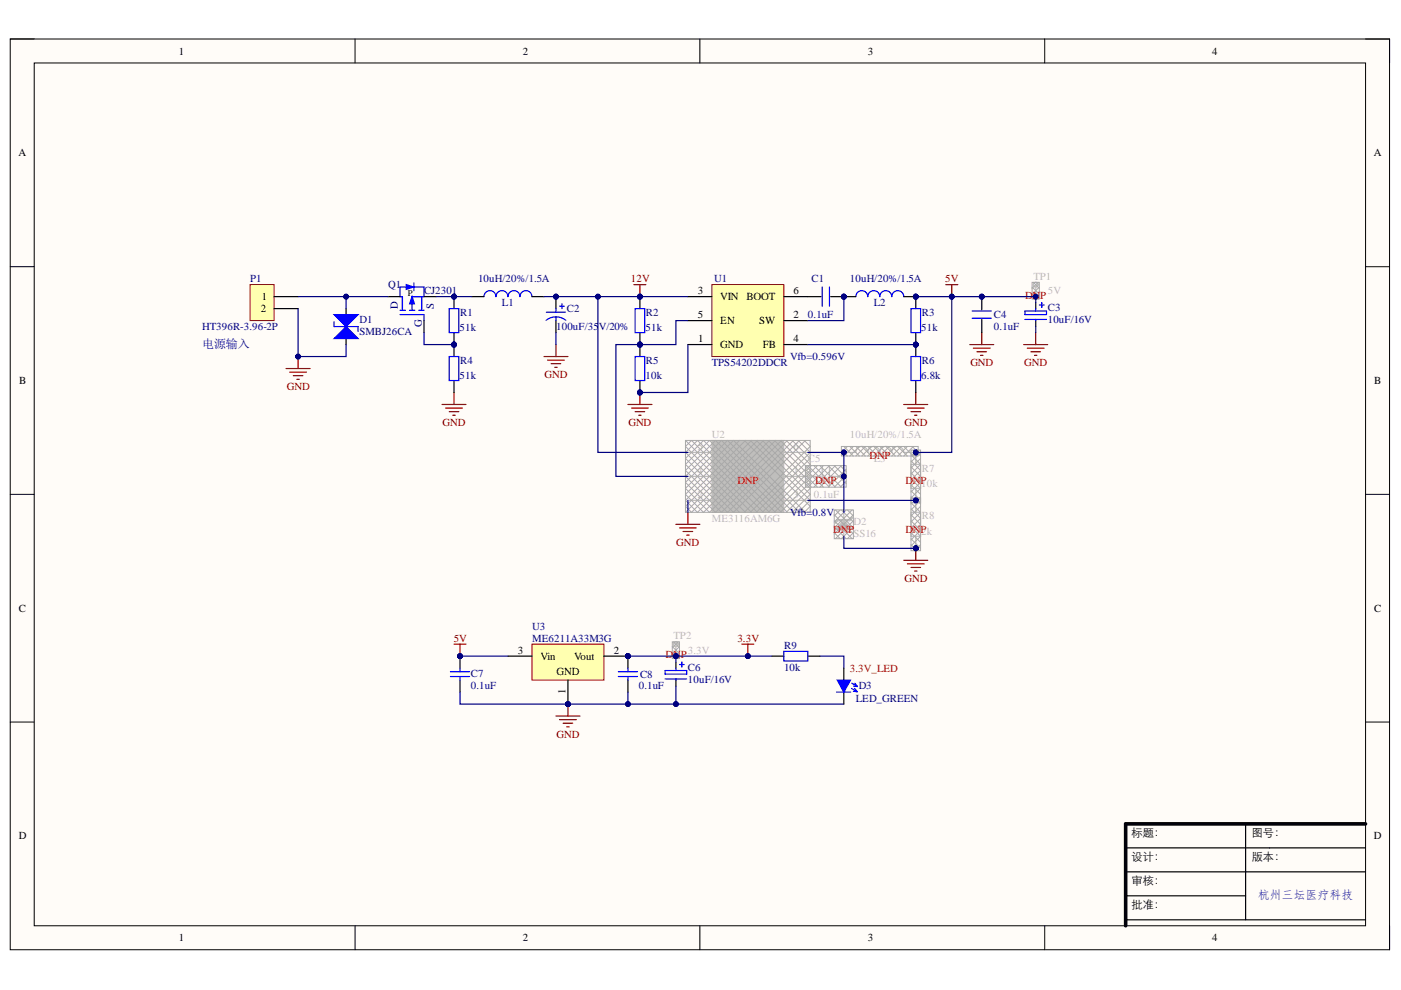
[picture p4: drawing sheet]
<svg xmlns="http://www.w3.org/2000/svg" width="297mm" height="210mm" viewBox="0 0 297 210" stroke-linecap="round" stroke-linejoin="round" font-family="sans-serif">
<defs><g id="words">
<g font-size="2.5" fill="#000080">
<text x="42.9" y="73.7">电源输入</text>
<text x="266.7" y="190.5">杭州三坛医疗科技</text>
</g>
<g font-size="2.4">
<text x="239.9" y="177.3">标题：</text>
<text x="265.4" y="177.3">图号：</text>
<text x="239.9" y="182.3">设计：</text>
<text x="265.4" y="182.3">版本：</text>
<text x="239.9" y="187.4">审核：</text>
<text x="239.9" y="192.6">批准：</text>
</g>
<g font-size="2.3">
<text x="37.9" y="11.6">1</text>
<text x="110.8" y="11.6">2</text>
<text x="184" y="11.6">3</text>
<text x="257" y="11.6">4</text>
<text x="3.9" y="33.1">A</text>
<text x="291.3" y="33.1">A</text>
<text x="55.5" y="63.6">1</text>
<text x="148" y="62.4">3</text>
<text x="152.7" y="63.6">VIN</text>
<text x="158.3" y="63.6">BOOT</text>
<text x="168.3" y="62.4">6</text>
<text x="55.3" y="66.2">2</text>
<text x="148" y="67.5">5</text>
<text x="152.7" y="68.7">EN</text>
<text x="161" y="68.7">SW</text>
<text x="168.3" y="67.5">2</text>
<text x="148" y="72.5">1</text>
<text x="152.7" y="73.8">GND</text>
<text x="161.8" y="73.8">FB</text>
<text x="168.3" y="72.5">4</text>
<text x="4.1" y="81.4">B</text>
<text x="291.4" y="81.4">B</text>
<text x="4" y="129.7">C</text>
<text x="291.4" y="129.7">C</text>
<text x="109.8" y="138.6">3</text>
<text x="114.6" y="139.9">Vin</text>
<text x="118" y="143.2">GND</text>
<text x="121.7" y="139.9">Vout</text>
<text x="130.1" y="138.6">2</text>
<text x="119.9" y="147.1" transform="rotate(-90 119.9 147.1)">1</text>
<text x="4" y="177.9">D</text>
<text x="291.3" y="177.9">D</text>
<text x="37.9" y="199.6">1</text>
<text x="110.8" y="199.6">2</text>
<text x="184" y="199.6">3</text>
<text x="257" y="199.6">4</text>
</g>
<g font-size="2.3" fill="#000080">
<text x="53" y="59.8">P1</text>
<text x="101.3" y="59.8">10uH/20%/1.5A</text>
<text x="151.4" y="59.8">U1</text>
<text x="172.1" y="59.8">C1</text>
<text x="180.2" y="59.8">10uH/20%/1.5A</text>
<text x="82.3" y="61.1">Q1</text>
<text x="84.3" y="65.4" transform="rotate(-90 84.3 65.4)">D</text>
<text x="89.9" y="62.4">CJ2301</text>
<text x="92" y="65.4" transform="rotate(-90 92 65.4)">S</text>
<text x="106.4" y="64.9">L1</text>
<text x="185.3" y="64.9">L2</text>
<text x="222.2" y="65.9">C3</text>
<text x="42.9" y="70">HT396R-3.96-2P</text>
<text x="76.2" y="68.5">D1</text>
<text x="76.2" y="71">SMBJ26CA</text>
<text x="89.4" y="69.2" transform="rotate(-90 89.4 69.2)">G</text>
<text x="97.5" y="70.2">51k</text>
<text x="97.5" y="66.9">R1</text>
<text x="117.9" y="70">100uF/35</text>
<text x="120.2" y="66.2">C2</text>
<text x="127" y="70">V/20%</text>
<text x="136.9" y="70.2">51k</text>
<text x="137" y="66.9">R2</text>
<text x="171.3" y="67.5">0.1uF</text>
<text x="195.3" y="70.2">51k</text>
<text x="195.4" y="66.9">R3</text>
<text x="210.7" y="67.5">C4</text>
<text x="210.7" y="70">0.1uF</text>
<text x="222.2" y="68.5">10uF/16V</text>
<text x="97.5" y="77.1">R4</text>
<text x="137" y="77.1">R5</text>
<text x="150.9" y="77.6">TPS54202DDCR</text>
<text x="167.5" y="76.3">Vfb=0.596V</text>
<text x="195.4" y="77.1">R6</text>
<text x="97.5" y="80.4">51k</text>
<text x="136.9" y="80.4">10k</text>
<text x="195.3" y="80.4">6.8k</text>
<text x="167.5" y="109.4">Vfb=0.8V</text>
<text x="112.9" y="133.5">U3</text>
<text x="112.9" y="136.1">ME6211A33M3G</text>
<text x="166.2" y="137.6">R9</text>
<text x="99.8" y="143.4">C7</text>
<text x="135.7" y="143.7">C8</text>
<text x="145.8" y="142.2">C6</text>
<text x="166.2" y="142.2">10k</text>
<text x="99.8" y="146">0.1uF</text>
<text x="135.4" y="146">0.1uF</text>
<text x="145.8" y="144.7">10uF/16V</text>
<text x="181.5" y="148.8">LED_GREEN</text>
<text x="182.1" y="146">D3</text>
</g>
<g font-size="2.3" fill="#800000">
<text x="133.7" y="59.8">12V</text>
<text x="200.4" y="59.8">5V</text>
<text x="205.7" y="77.6">GND</text>
<text x="217.2" y="77.6">GND</text>
<text x="60.8" y="82.7">GND</text>
<text x="115.5" y="80.1">GND</text>
<text x="93.8" y="90.3">GND</text>
<text x="133.2" y="90.3">GND</text>
<text x="191.8" y="90.3">GND</text>
<text x="143.4" y="115.7">GND</text>
<text x="191.8" y="123.3">GND</text>
<text x="96.2" y="136.1">5V</text>
<text x="156.3" y="136.1">3.3V</text>
<text x="118" y="156.4">GND</text>
</g>
<g font-size="2.3" fill="#bfbebc">
<text x="219.1" y="59.3">TP1</text>
<text x="222.2" y="62.4">5V</text>
<text x="148" y="95.4">5</text>
<text x="150.9" y="92.9">U2</text>
<text x="168.3" y="95.4">6</text>
<text x="180.2" y="92.9">10uH/20%/1.5A</text>
<text x="147.9" y="100.5">4</text>
<text x="168.3" y="100.5">1</text>
<text x="171.3" y="98">C5</text>
<text x="185.3" y="98">L3</text>
<text x="195.4" y="100">R7</text>
<text x="147.9" y="105.6">2</text>
<text x="168.3" y="105.6">3</text>
<text x="172.6" y="105.6">0.1uF</text>
<text x="195.3" y="103.3">10k</text>
<text x="150.9" y="110.6">ME3116AM6G</text>
<text x="181" y="111.4">D2</text>
<text x="181" y="113.9">SS16</text>
<text x="195.3" y="113.4">2k</text>
<text x="195.4" y="110.1">R8</text>
<text x="142.8" y="135.6">TP2</text>
<text x="145.8" y="138.6">3.3V</text>
</g>
<g font-size="2.3" fill="#f00">
<text x="217.3" y="63.4">D</text>
<text x="218.9" y="63.4">N</text>
<text x="220.6" y="63.4">P</text>
<text x="184.3" y="97.4">DNP</text>
<text x="156.3" y="102.7">DNP</text>
<text x="172.8" y="102.7">D</text>
<text x="174.4" y="102.7">N</text>
<text x="176.1" y="102.7">P</text>
<text x="192" y="102.7">D</text>
<text x="193.6" y="102.7">NP</text>
<text x="176.6" y="112.9">DNP</text>
<text x="192" y="112.9">D</text>
<text x="193.6" y="112.9">NP</text>
<text x="141.1" y="139.6">D</text>
<text x="142.7" y="139.6">N</text>
<text x="144.3" y="139.6">P</text>
<text x="180.2" y="142.4">3.3V_LED</text>
</g>
<text font-size="1.9" x="86.5" y="62.7">P</text>
</g></defs>
<path d="M2.2 8.3h292.4v193.1h-292.4z" fill-rule="evenodd" fill="#fffcf8"/>
<path d="M2.2 8.3h292.4v193.1h-292.4z" fill="none" stroke="#000" stroke-width=".21"/>
<path d="M7.3 13.4h282.2v182.9h-282.2z" fill-rule="evenodd" fill="#fffcf8"/>
<g fill="none" stroke="#000" stroke-width=".21">
<path d="M2.2 8.3h5.1M7.3 13.4h282.2v182.9h-282.2zM75.3 8.3v5M148.4 8.3v5M221.5 8.3v5.1M289.5 8.3h5.1v5.1M2.2 56.5h5.1M289.5 56.5h5.1M2.2 104.8h5.1M289.5 104.8h5.1M2.2 153.1h5.1M289.5 153.1h5.1"/>
<path d="M75.3 196.3v5.1M148.4 196.3v5.1M221.5 196.3v5.1M294.6 196.3v5.1"/>
</g>
<path d="M289.5 174.7h-50.8v21.6" fill="none" stroke="#000" stroke-width=".76"/>
<path d="M238.7 179.8h50.8M264.1 174.7v20.3M238.7 189.9h25.4M238.7 184.9h50.8M238.7 195h50.8" fill="none" stroke="#000" stroke-width=".25"/>
<path d="M150.9 60.4h15.3v15.2h-15.3z" fill-rule="evenodd" fill="#ffffb0"/>
<path d="M150.9 60.4h15.3v15.2h-15.3z" fill="none" stroke="#800000" stroke-width=".21"/>
<path d="M145.8 62.9h5.1M145.8 73.1h5.1M145.8 68h5.1M166.2 62.9h5.1M166.2 73.1h5.1M166.2 68h5.1" fill="none" stroke="#000" stroke-width=".25"/>
<path d="M60.7 78.1h5M61.4 78.9h3.6M62.2 79.7h2M63.2 75.6v2.5M62.9 80.4h.6" fill="none" stroke="#800000" stroke-width=".25"/>
<circle cx="63.2" cy="75.6" r=".51" fill="#000080"/>
<circle cx="63.2" cy="75.6" r=".51" fill="none" stroke="#000080" stroke-width=".21"/>
<path d="M93.7 85.8h5.1M94.5 86.5h3.5M95.2 87.3h2.1M96 88h.5M96.3 83.2v2.6" fill="none" stroke="#800000" stroke-width=".25"/>
<circle cx="117.9" cy="62.9" r=".51" fill="#000080"/>
<circle cx="117.9" cy="62.9" r=".51" fill="none" stroke="#000080" stroke-width=".21"/>
<path d="M117.9 62.9v2.5" fill="none" stroke="#000" stroke-width=".25"/>
<circle cx="117.9" cy="62.9" r=".51" fill="#000080"/>
<circle cx="117.9" cy="62.9" r=".51" fill="none" stroke="#000080" stroke-width=".21"/>
<path d="M117.9 68v2.5" fill="none" stroke="#000" stroke-width=".25"/>
<path d="M115.8 66.2h4.1M117.9 65.4v.8M117.9 67.2v.8M118.6 64.9h1.1M119.1 64.4v1M120 67.9a3.3 3.3 0 0 0-4.2 0" fill="none" stroke="#00f" stroke-width=".25"/>
<path d="M115.3 75.6h5.1M116.1 76.4h3.6M116.9 77.1h2M117.6 77.9h.5M117.9 73.1v2.5M133.1 85.8h5.1M133.9 86.5h3.6M134.7 87.3h2M135.4 88h.5M135.7 83.2v2.6" fill="none" stroke="#800000" stroke-width=".25"/>
<circle cx="135.7" cy="83.2" r=".51" fill="#000080"/>
<circle cx="135.7" cy="83.2" r=".51" fill="none" stroke="#000080" stroke-width=".21"/>
<g fill="none" stroke="#800000" stroke-width=".25">
<path d="M205.6 73.1h5.1M206.4 73.8h3.5M207.1 74.6h2.1M207.9 75.3h.5M208.2 70.5v2.6M217 73.1h5.1M217.8 73.8h3.6M218.6 74.6h2M219.3 75.3h.5M219.6 70.5v2.6M191.6 85.8h5.1M192.4 86.5h3.5"/>
<path d="M193.1 87.3h2.1M193.9 88h.5M194.2 83.2v2.6"/>
</g>
<circle cx="133.1" cy="139.1" r=".51" fill="#000080"/>
<circle cx="133.1" cy="139.1" r=".51" fill="none" stroke="#000080" stroke-width=".21"/>
<circle cx="120.4" cy="149.3" r=".51" fill="#000080"/>
<circle cx="120.4" cy="149.3" r=".51" fill="none" stroke="#000080" stroke-width=".21"/>
<path d="M112.8 136.6h15.2v7.6h-15.2z" fill-rule="evenodd" fill="#ffffb0"/>
<path d="M112.8 136.6h15.2v7.6h-15.2z" fill="none" stroke="#800000" stroke-width=".21"/>
<path d="M107.7 139.1h5.1M128 139.1h5.1" fill="none" stroke="#000" stroke-width=".25"/>
<circle cx="133.1" cy="139.1" r=".51" fill="#000080"/>
<circle cx="133.1" cy="139.1" r=".51" fill="none" stroke="#000080" stroke-width=".21"/>
<path d="M120.4 144.2v5.1" fill="none" stroke="#000" stroke-width=".25"/>
<circle cx="120.4" cy="149.3" r=".51" fill="#000080"/>
<circle cx="120.4" cy="149.3" r=".51" fill="none" stroke="#000080" stroke-width=".21"/>
<circle cx="97.5" cy="139.1" r=".51" fill="#000080"/>
<circle cx="97.5" cy="139.1" r=".51" fill="none" stroke="#000080" stroke-width=".21"/>
<path d="M97.5 139.1v2.6M97.5 144.2v2.5" fill="none" stroke="#000" stroke-width=".25"/>
<circle cx="97.5" cy="139.1" r=".51" fill="#000080"/>
<circle cx="97.5" cy="139.1" r=".51" fill="none" stroke="#000080" stroke-width=".21"/>
<path d="M95.5 142.4h4.1M95.5 143.4h4.1M97.5 141.7v.7M97.5 143.4v.8" fill="none" stroke="#00f" stroke-width=".25"/>
<path d="M117.9 151.8h5.1M118.6 152.6h3.6M119.4 153.3h2M120.2 154.1h.5M120.4 149.3v2.5" fill="none" stroke="#800000" stroke-width=".25"/>
<circle cx="120.4" cy="149.3" r=".51" fill="#000080"/>
<circle cx="120.4" cy="149.3" r=".51" fill="none" stroke="#000080" stroke-width=".21"/>
<circle cx="133.1" cy="139.1" r=".51" fill="#000080"/>
<circle cx="133.1" cy="139.1" r=".51" fill="none" stroke="#000080" stroke-width=".21"/>
<path d="M133.1 139.1v2.6M133.1 144.2v2.5" fill="none" stroke="#000" stroke-width=".25"/>
<circle cx="133.1" cy="139.1" r=".51" fill="#000080"/>
<circle cx="133.1" cy="139.1" r=".51" fill="none" stroke="#000080" stroke-width=".21"/>
<path d="M131.1 142.4h4.1M131.1 143.4h4.1M133.1 141.7v.7M133.1 143.4v.8" fill="none" stroke="#00f" stroke-width=".25"/>
<path d="M200.5 60.4h2.6M201.8 60.4v2.5" fill="none" stroke="#800000" stroke-width=".25"/>
<circle cx="201.8" cy="62.9" r=".51" fill="#000080"/>
<circle cx="201.8" cy="62.9" r=".51" fill="none" stroke="#000080" stroke-width=".21"/>
<circle cx="219.6" cy="62.9" r=".51" fill="#000080"/>
<circle cx="219.6" cy="62.9" r=".51" fill="none" stroke="#000080" stroke-width=".21"/>
<path d="M219.6 60.9v2" fill="none" stroke="#bfbebc" stroke-width=".25"/>
<circle cx="219.6" cy="62.9" r=".51" fill="#000080"/>
<circle cx="219.6" cy="62.9" r=".51" fill="none" stroke="#000080" stroke-width=".21"/>
<circle cx="219.6" cy="60.4" r=".49" fill="none" stroke="#bfbebc" stroke-width=".25"/>
<path d="M218.8 59.9h1.6v3.5h-1.6zM219.1 59.9l1.3 1.2M220.1 59.9l-1.3 1.2M218.8 62.1l1.3 1.3M218.8 60.9l1.6 1.5M220.4 60.9l-1.6 1.5M220.4 62.1l-1.3 1.3" fill="none" stroke="#a9a9a9" stroke-width=".21"/>
<circle cx="143.3" cy="139.1" r=".51" fill="#000080"/>
<circle cx="143.3" cy="139.1" r=".51" fill="none" stroke="#000080" stroke-width=".21"/>
<path d="M143.3 137.1v2" fill="none" stroke="#bfbebc" stroke-width=".25"/>
<circle cx="143.3" cy="139.1" r=".51" fill="#000080"/>
<circle cx="143.3" cy="139.1" r=".51" fill="none" stroke="#000080" stroke-width=".21"/>
<circle cx="143.3" cy="136.6" r=".49" fill="none" stroke="#bfbebc" stroke-width=".25"/>
<path d="M142.5 136.1h1.6v3.5h-1.6zM142.5 138.4l1.3 1.2M142.5 137.1l1.6 1.5M142.8 136.1l1.3 1.3M143.8 136.1l-1.3 1.3M144.1 137.1l-1.6 1.5M144.1 138.4l-1.3 1.2" fill="none" stroke="#a9a9a9" stroke-width=".21"/>
<path d="M178.9 141.7v2.5M178.9 146.7v2.6" fill="none" stroke="#000" stroke-width=".25"/>
<path d="M177.5 144.2h2.8l-1.4 2.5z" fill="#00f"/>
<path d="M177.3 146.7h3.1M177.5 144.2h2.8l-1.4 2.5zM180.5 146l1.2 .7-.8-.1M180.6 144.8l1.2 .8-.8-.1M181.2 146l.5 .7M181.3 144.9l.5 .7" fill="none" stroke="#00f" stroke-width=".25"/>
<path d="M157.3 136.6h2.5M158.6 136.6v2.5" fill="none" stroke="#800000" stroke-width=".25"/>
<circle cx="158.6" cy="139.1" r=".51" fill="#000080"/>
<circle cx="158.6" cy="139.1" r=".51" fill="none" stroke="#000080" stroke-width=".21"/>
<path d="M134.4 60.4h2.5M135.7 60.4v2.5" fill="none" stroke="#800000" stroke-width=".25"/>
<circle cx="135.7" cy="62.9" r=".51" fill="#000080"/>
<circle cx="135.7" cy="62.9" r=".51" fill="none" stroke="#000080" stroke-width=".21"/>
<path d="M53 60.4h5.1v7.6h-5.1z" fill-rule="evenodd" fill="#ffffb0"/>
<path d="M53 60.4h5.1v7.6h-5.1z" fill="none" stroke="#800000" stroke-width=".21"/>
<path d="M58.1 65.4h5.1M58.1 62.9h5.1" fill="none" stroke="#000" stroke-width=".25"/>
<path d="M96.3 136.6h2.5M97.5 136.6v2.5" fill="none" stroke="#800000" stroke-width=".25"/>
<circle cx="97.5" cy="139.1" r=".51" fill="#000080"/>
<circle cx="97.5" cy="139.1" r=".51" fill="none" stroke="#000080" stroke-width=".21"/>
<circle cx="96.3" cy="62.9" r=".51" fill="#000080"/>
<circle cx="96.3" cy="62.9" r=".51" fill="none" stroke="#000080" stroke-width=".21"/>
<circle cx="96.3" cy="73.1" r=".51" fill="#000080"/>
<circle cx="96.3" cy="73.1" r=".51" fill="none" stroke="#000080" stroke-width=".21"/>
<path d="M96.3 62.9v2.5" fill="none" stroke="#000" stroke-width=".25"/>
<circle cx="96.3" cy="62.9" r=".51" fill="#000080"/>
<circle cx="96.3" cy="62.9" r=".51" fill="none" stroke="#000080" stroke-width=".21"/>
<path d="M96.3 70.5v2.6" fill="none" stroke="#000" stroke-width=".25"/>
<circle cx="96.3" cy="73.1" r=".51" fill="#000080"/>
<circle cx="96.3" cy="73.1" r=".51" fill="none" stroke="#000080" stroke-width=".21"/>
<path d="M95.2 65.4h2.1v5.1h-2.1z" fill="none" stroke="#00f" stroke-width=".25"/>
<circle cx="96.3" cy="73.1" r=".51" fill="#000080"/>
<circle cx="96.3" cy="73.1" r=".51" fill="none" stroke="#000080" stroke-width=".21"/>
<path d="M96.3 73.1v2.5" fill="none" stroke="#000" stroke-width=".25"/>
<circle cx="96.3" cy="73.1" r=".51" fill="#000080"/>
<circle cx="96.3" cy="73.1" r=".51" fill="none" stroke="#000080" stroke-width=".21"/>
<path d="M96.3 80.7v2.5" fill="none" stroke="#000" stroke-width=".25"/>
<path d="M95.2 75.6h2.1v5.1h-2.1z" fill="none" stroke="#00f" stroke-width=".25"/>
<circle cx="135.7" cy="62.9" r=".51" fill="#000080"/>
<circle cx="135.7" cy="62.9" r=".51" fill="none" stroke="#000080" stroke-width=".21"/>
<circle cx="135.7" cy="73.1" r=".51" fill="#000080"/>
<circle cx="135.7" cy="73.1" r=".51" fill="none" stroke="#000080" stroke-width=".21"/>
<path d="M135.7 62.9v2.5" fill="none" stroke="#000" stroke-width=".25"/>
<circle cx="135.7" cy="62.9" r=".51" fill="#000080"/>
<circle cx="135.7" cy="62.9" r=".51" fill="none" stroke="#000080" stroke-width=".21"/>
<path d="M135.7 70.5v2.6" fill="none" stroke="#000" stroke-width=".25"/>
<circle cx="135.7" cy="73.1" r=".51" fill="#000080"/>
<circle cx="135.7" cy="73.1" r=".51" fill="none" stroke="#000080" stroke-width=".21"/>
<path d="M134.7 65.4h2v5.1h-2z" fill="none" stroke="#00f" stroke-width=".25"/>
<circle cx="194.2" cy="62.9" r=".51" fill="#000080"/>
<circle cx="194.2" cy="62.9" r=".51" fill="none" stroke="#000080" stroke-width=".21"/>
<circle cx="194.2" cy="73.1" r=".51" fill="#000080"/>
<circle cx="194.2" cy="73.1" r=".51" fill="none" stroke="#000080" stroke-width=".21"/>
<path d="M194.2 62.9v2.5" fill="none" stroke="#000" stroke-width=".25"/>
<circle cx="194.2" cy="62.9" r=".51" fill="#000080"/>
<circle cx="194.2" cy="62.9" r=".51" fill="none" stroke="#000080" stroke-width=".21"/>
<path d="M194.2 70.5v2.6" fill="none" stroke="#000" stroke-width=".25"/>
<circle cx="194.2" cy="73.1" r=".51" fill="#000080"/>
<circle cx="194.2" cy="73.1" r=".51" fill="none" stroke="#000080" stroke-width=".21"/>
<path d="M193.1 65.4h2.1v5.1h-2.1z" fill="none" stroke="#00f" stroke-width=".25"/>
<circle cx="135.7" cy="73.1" r=".51" fill="#000080"/>
<circle cx="135.7" cy="73.1" r=".51" fill="none" stroke="#000080" stroke-width=".21"/>
<circle cx="135.7" cy="83.2" r=".51" fill="#000080"/>
<circle cx="135.7" cy="83.2" r=".51" fill="none" stroke="#000080" stroke-width=".21"/>
<path d="M135.7 73.1v2.5" fill="none" stroke="#000" stroke-width=".25"/>
<circle cx="135.7" cy="73.1" r=".51" fill="#000080"/>
<circle cx="135.7" cy="73.1" r=".51" fill="none" stroke="#000080" stroke-width=".21"/>
<path d="M135.7 80.7v2.5" fill="none" stroke="#000" stroke-width=".25"/>
<circle cx="135.7" cy="83.2" r=".51" fill="#000080"/>
<circle cx="135.7" cy="83.2" r=".51" fill="none" stroke="#000080" stroke-width=".21"/>
<path d="M134.7 75.6h2v5.1h-2z" fill="none" stroke="#00f" stroke-width=".25"/>
<circle cx="194.2" cy="73.1" r=".51" fill="#000080"/>
<circle cx="194.2" cy="73.1" r=".51" fill="none" stroke="#000080" stroke-width=".21"/>
<path d="M194.2 73.1v2.5" fill="none" stroke="#000" stroke-width=".25"/>
<circle cx="194.2" cy="73.1" r=".51" fill="#000080"/>
<circle cx="194.2" cy="73.1" r=".51" fill="none" stroke="#000080" stroke-width=".21"/>
<path d="M194.2 80.7v2.5M163.6 139.1h2.6M171.3 139.1h2.5" fill="none" stroke="#000" stroke-width=".25"/>
<path d="M84.8 66.7h5.1v1.3M86.1 60.9h-1.3v2h.5v2.8M87.9 60.9h2v2h-2.5v2.8M89.4 62.9v2.8M193.1 75.6h2.1v5.1h-2.1zM166.2 138.1h5.1v2h-5.1z" fill="none" stroke="#00f" stroke-width=".25"/>
<path d="M87.4 62.9l.5 1.5h-1z" fill="#00f"/>
<path d="M87.4 62.9l.5 1.5h-1z" fill="none" stroke="#00f" stroke-width=".25"/>
<path d="M82.3 62.9h2.5M89.9 68v2.5M89.9 62.9h2.5" fill="none" stroke="#000" stroke-width=".25"/>
<path d="M86.1 60.3l1.6 .6-1.6 .5z" fill="#00f"/>
<path d="M87.8 60v1.6M84.8 65.8h1.2M86.1 60.3l1.6 .6-1.6 .5zM86.8 65.8h1.2M88.8 65.8h1.1" fill="none" stroke="#00f" stroke-width=".25"/>
<path d="M150.9 93.4h15.3v15.2h-15.3z" fill-rule="evenodd" fill="#bfbebc"/>
<path d="M150.9 93.4h15.3v15.2h-15.3z" fill="none" stroke="#bfbebc" stroke-width=".21"/>
<path d="M145.8 95.9h5.1M166.2 95.9h5.1M145.8 106.1h5.1M145.8 101h5.1M166.2 106.1h5.1M166.2 101h5.1" fill="none" stroke="#bfbebc" stroke-width=".25"/>
<g fill="none" stroke="#a9a9a9" stroke-width=".21">
<path d="M145.3 93.4h26.5v15.2h-26.5zM145.3 93.4l15.3 15.2M156.8 93.4l-11.5 11.4 3.9 3.8 15.2-15.2M157.8 93.4l14 14-1.3 1.2M158.1 93.4l-12.8 12.7 2.6 2.5 15.2-15.2M159.1 93.4l12.7 12.7-2.6 2.5M159.3 93.4l-14 14 1.3 1.2 15.3-15.2M160.3 93.4l11.5 11.4-3.8 3.8M160.6 93.4l-15.3 15.2M161.6 93.4l10.2 10.1-5.1 5.1M162.9 93.4l8.9 8.9-6.4 6.3M164.2 93.4l7.6 7.6-7.6 7.6"/>
<path d="M165.4 93.4l6.4 6.3-8.9 8.9M165.7 93.4l-15.3 15.2-5.1-5.1 10.2-10.1 15.3 15.2M166.7 93.4l5.1 5.1-10.2 10.1M166.9 93.4l-15.2 15.2-6.4-6.3 8.9-8.9 15.3 15.2M168 93.4l3.8 3.8-11.5 11.4M168.2 93.4l-15.2 15.2-7.7-7.6 7.7-7.6 15.2 15.2M169.2 93.4l2.6 2.5-12.7 12.7M169.5 93.4l-15.3 15.2-8.9-8.9 6.4-6.3 15.2 15.2M170.5 93.4l1.3 1.3-14 13.9M170.8 93.4l-15.3 15.2-10.2-10.1 5.1-5.1 15.3 15.2M156.8 108.6l-11.5-11.4 3.9-3.8 15.2 15.2M158.1 108.6l-12.8-12.7 2.6-2.5 15.2 15.2"/>
<path d="M159.3 108.6l-14-13.9 1.3-1.3 15.3 15.2"/>
</g>
<circle cx="178.9" cy="62.9" r=".51" fill="#000080"/>
<circle cx="178.9" cy="62.9" r=".51" fill="none" stroke="#000080" stroke-width=".21"/>
<path d="M174.3 60.9v4M175.9 60.9v4" fill="none" stroke="#00f" stroke-width=".25"/>
<path d="M171.3 62.9h2.8M176.1 62.9h2.8" fill="none" stroke="#000" stroke-width=".25"/>
<circle cx="178.9" cy="62.9" r=".51" fill="#000080"/>
<circle cx="178.9" cy="62.9" r=".51" fill="none" stroke="#000080" stroke-width=".21"/>
<circle cx="208.1" cy="62.9" r=".51" fill="#000080"/>
<circle cx="208.1" cy="62.9" r=".51" fill="none" stroke="#000080" stroke-width=".21"/>
<path d="M206.1 67.5h4.1M206.1 65.9h4.1" fill="none" stroke="#00f" stroke-width=".25"/>
<path d="M208.2 62.9v2.8M208.2 67.7v2.8" fill="none" stroke="#000" stroke-width=".25"/>
<circle cx="208.1" cy="62.9" r=".51" fill="#000080"/>
<circle cx="208.1" cy="62.9" r=".51" fill="none" stroke="#000080" stroke-width=".21"/>
<path d="M143.3 111.2h5.1M144.1 111.9h3.5M144.8 112.7h2.1M145.6 113.5h.5M145.8 108.6v2.6" fill="none" stroke="#800000" stroke-width=".25"/>
<circle cx="178.9" cy="101" r=".51" fill="#000080"/>
<circle cx="178.9" cy="101" r=".51" fill="none" stroke="#000080" stroke-width=".21"/>
<path d="M174.3 99v4M175.9 99v4M171.3 101h2.8M176.1 101h2.8" fill="none" stroke="#bfbebc" stroke-width=".25"/>
<circle cx="178.9" cy="101" r=".51" fill="#000080"/>
<circle cx="178.9" cy="101" r=".51" fill="none" stroke="#000080" stroke-width=".21"/>
<g fill="none" stroke="#a9a9a9" stroke-width=".21">
<path d="M170.8 98.7h8.6v4.6h-8.6zM170.8 99.5l3.8 3.8M171.3 98.7l4.6 4.6M172 98.7l-1.2 1.3M172.5 98.7l4.6 4.6M173.3 98.7l-2.5 2.6M173.8 98.7l4.6 4.6M174.6 98.7l-3.8 3.8M175.6 98.7l3.8 3.8M175.9 98.7l-4.6 4.6M176.9 98.7l2.5 2.6M177.1 98.7l-4.6 4.6"/>
<path d="M178.1 98.7l1.3 1.3M178.4 98.7l-4.6 4.6M179.4 99.5l-3.8 3.8M170.8 102l1.2 1.3M170.8 100.8l2.5 2.5M179.4 102l-1.3 1.3M179.4 100.8l-2.5 2.5"/>
</g>
<circle cx="194.2" cy="95.9" r=".51" fill="#000080"/>
<circle cx="194.2" cy="95.9" r=".51" fill="none" stroke="#000080" stroke-width=".21"/>
<circle cx="194.2" cy="106.1" r=".51" fill="#000080"/>
<circle cx="194.2" cy="106.1" r=".51" fill="none" stroke="#000080" stroke-width=".21"/>
<path d="M194.2 95.9v2.6" fill="none" stroke="#bfbebc" stroke-width=".25"/>
<circle cx="194.2" cy="95.9" r=".51" fill="#000080"/>
<circle cx="194.2" cy="95.9" r=".51" fill="none" stroke="#000080" stroke-width=".21"/>
<path d="M194.2 103.5v2.6" fill="none" stroke="#bfbebc" stroke-width=".25"/>
<circle cx="194.2" cy="106.1" r=".51" fill="#000080"/>
<circle cx="194.2" cy="106.1" r=".51" fill="none" stroke="#000080" stroke-width=".21"/>
<path d="M193.1 98.5h2.1v5h-2.1z" fill="none" stroke="#bfbebc" stroke-width=".25"/>
<g fill="none" stroke="#a9a9a9" stroke-width=".21">
<path d="M193.1 95.4h2.1v11.2h-2.1zM193.1 99l2.1 2-2.1 2M193.1 97.7l2.1 2-2.1 2.1M193.1 96.4l2.1 2.1-2.1 2M193.9 95.4l1.3 1.3M194.4 95.4l-1.3 1.3M195.2 95.9l-2.1 2.1M195.2 97.2l-2.1 2M193.1 105.3l1.3 1.3M193.1 104.1l2.1 2M193.1 102.8l2.1 2M193.1 101.5l2.1 2-2.1 2.1"/>
<path d="M193.1 100.2l2.1 2.1-2.1 2M195.2 105.3l-1.3 1.3"/>
</g>
<circle cx="194.2" cy="106.1" r=".51" fill="#000080"/>
<circle cx="194.2" cy="106.1" r=".51" fill="none" stroke="#000080" stroke-width=".21"/>
<circle cx="194.2" cy="116.3" r=".51" fill="#000080"/>
<circle cx="194.2" cy="116.3" r=".51" fill="none" stroke="#000080" stroke-width=".21"/>
<path d="M194.2 106.1v2.5" fill="none" stroke="#bfbebc" stroke-width=".25"/>
<circle cx="194.2" cy="106.1" r=".51" fill="#000080"/>
<circle cx="194.2" cy="106.1" r=".51" fill="none" stroke="#000080" stroke-width=".21"/>
<path d="M194.2 113.7v2.6" fill="none" stroke="#bfbebc" stroke-width=".25"/>
<circle cx="194.2" cy="116.3" r=".51" fill="#000080"/>
<circle cx="194.2" cy="116.3" r=".51" fill="none" stroke="#000080" stroke-width=".21"/>
<path d="M193.1 108.6h2.1v5.1h-2.1z" fill="none" stroke="#bfbebc" stroke-width=".25"/>
<g fill="none" stroke="#a9a9a9" stroke-width=".21">
<path d="M193.1 105.6h2.1v11.2h-2.1zM193.1 115.5l1.3 1.3M193.1 114.2l2.1 2.1M193.1 112.9l2.1 2.1M193.1 111.7l2.1 2-2.1 2M193.1 110.4l2.1 2-2.1 2.1M193.1 109.1l2.1 2.1-2.1 2M193.1 107.9l2.1 2-2.1 2M193.1 106.6l2.1 2-2.1 2.1M193.9 105.6l1.3 1.3M194.4 105.6l-1.3 1.3M195.2 106.1l-2.1 2"/>
<path d="M195.2 107.4l-2.1 2M195.2 115.5l-1.3 1.3"/>
</g>
<path d="M191.6 118.8h5.1M192.4 119.6h3.5M194.2 116.3v2.5M193.1 120.3h2.1M193.9 121.1h.5" fill="none" stroke="#800000" stroke-width=".25"/>
<circle cx="194.2" cy="116.3" r=".51" fill="#000080"/>
<circle cx="194.2" cy="116.3" r=".51" fill="none" stroke="#000080" stroke-width=".21"/>
<path d="M73.4 65.4v1.3M73.4 71.8v1.3" fill="none" stroke="#000" stroke-width=".25"/>
<path d="M70.8 68.2v1h5.1v1.1" fill="none" stroke="#00f" stroke-width=".25"/>
<path d="M70.8 71.8l2.6-2.6 2.5 2.6z" fill="#00f"/>
<path d="M70.8 71.8l2.6-2.6 2.5 2.6z" fill="none" stroke="#00f" stroke-width=".25"/>
<path d="M70.8 66.7h5.1l-2.5 2.5z" fill="#00f"/>
<path d="M70.8 66.7h5.1l-2.5 2.5z" fill="none" stroke="#00f" stroke-width=".25"/>
<path d="M178.9 108.6v1.3M178.9 112.4v1.3" fill="none" stroke="#bfbebc" stroke-width=".25"/>
<path d="M177.1 112.2l1.8-1.8 1.8 1.8z" fill="#bfbebc"/>
<path d="M177.1 112.2l1.8-1.8 1.8 1.8zM177.6 110.1h2.6l.5-.5v.3l-.5 .5h-2.6l-.5 .5v-.2zM178.9 109.9v2.5" fill="none" stroke="#bfbebc" stroke-width=".25"/>
<g fill="none" stroke="#a9a9a9" stroke-width=".21">
<path d="M176.9 108.1h4v6.1h-4zM176.9 112.9l1.2 1.3M176.9 111.7l2.5 2.5M176.9 110.4l3.8 3.8M176.9 109.1l4 4.1M177.1 108.1l3.8 3.8M178.1 108.1l-1.2 1.3M178.4 108.1l2.5 2.6M179.4 108.1l-2.5 2.6M179.7 108.1l1.2 1.3M180.7 108.1l-3.8 3.8M180.9 109.1l-4 4.1"/>
<path d="M180.9 112.9l-1.2 1.3M180.9 111.7l-2.5 2.5M180.9 110.4l-3.8 3.8"/>
</g>
<circle cx="178.9" cy="62.9" r=".51" fill="#000080"/>
<circle cx="178.9" cy="62.9" r=".51" fill="none" stroke="#000080" stroke-width=".21"/>
<circle cx="194.2" cy="62.9" r=".51" fill="#000080"/>
<circle cx="194.2" cy="62.9" r=".51" fill="none" stroke="#000080" stroke-width=".21"/>
<path d="M181.5 62.9a1.27 1.27 0 0 1 1.2-1.3 1.27 1.27 0 0 1 1.3 1.3 1.27 1.27 0 0 1 1.3-1.3 1.27 1.27 0 0 1 1.2 1.3 1.27 1.27 0 0 1 1.3-1.3 1.27 1.27 0 0 1 1.3 1.3 1.27 1.27 0 0 1 1.2-1.3 1.27 1.27 0 0 1 1.3 1.3" fill="none" stroke="#00f" stroke-width=".25"/>
<path d="M178.9 62.9h2.6" fill="none" stroke="#000" stroke-width=".25"/>
<circle cx="178.9" cy="62.9" r=".51" fill="#000080"/>
<circle cx="178.9" cy="62.9" r=".51" fill="none" stroke="#000080" stroke-width=".21"/>
<path d="M191.6 62.9h2.6" fill="none" stroke="#000" stroke-width=".25"/>
<circle cx="194.2" cy="62.9" r=".51" fill="#000080"/>
<circle cx="194.2" cy="62.9" r=".51" fill="none" stroke="#000080" stroke-width=".21"/>
<circle cx="178.9" cy="95.9" r=".51" fill="#000080"/>
<circle cx="178.9" cy="95.9" r=".51" fill="none" stroke="#000080" stroke-width=".21"/>
<circle cx="194.2" cy="95.9" r=".51" fill="#000080"/>
<circle cx="194.2" cy="95.9" r=".51" fill="none" stroke="#000080" stroke-width=".21"/>
<path d="M178.9 95.9h2.6a1.27 1.27 0 0 1 1.2-1.2 1.27 1.27 0 0 1 1.3 1.2 1.27 1.27 0 0 1 1.3-1.2 1.27 1.27 0 0 1 1.2 1.2 1.27 1.27 0 0 1 1.3-1.2 1.27 1.27 0 0 1 1.3 1.2 1.27 1.27 0 0 1 1.2-1.2 1.27 1.27 0 0 1 1.3 1.2" fill="none" stroke="#bfbebc" stroke-width=".25"/>
<circle cx="178.9" cy="95.9" r=".51" fill="#000080"/>
<circle cx="178.9" cy="95.9" r=".51" fill="none" stroke="#000080" stroke-width=".21"/>
<path d="M191.6 95.9h2.6" fill="none" stroke="#bfbebc" stroke-width=".25"/>
<circle cx="194.2" cy="95.9" r=".51" fill="#000080"/>
<circle cx="194.2" cy="95.9" r=".51" fill="none" stroke="#000080" stroke-width=".21"/>
<g fill="none" stroke="#a9a9a9" stroke-width=".21">
<path d="M178.4 94.7h16.3v2h-16.3zM178.4 95.4l1.3 1.3M178.9 94.7l2 2M179.7 94.7l-1.3 1.2M180.2 94.7l2 2M180.9 94.7l-2 2M181.5 94.7l2 2M182.2 94.7l-2 2M182.7 94.7l2.1 2M183.5 94.7l-2 2M184 94.7l2 2M184.8 94.7l-2.1 2"/>
<path d="M185.3 94.7l2 2M186 94.7l-2 2M186.5 94.7l2.1 2M187.3 94.7l-2 2M187.8 94.7l2 2M188.6 94.7l-2.1 2M189.1 94.7l2 2M189.8 94.7l-2 2M190.3 94.7l2.1 2M191.1 94.7l-2 2M191.6 94.7l2.1 2M192.4 94.7l-2.1 2"/>
<path d="M193.4 94.7l1.3 1.2M193.7 94.7l-2.1 2M194.7 95.4l-1.3 1.3"/>
</g>
<g fill="none" stroke="#00f" stroke-width=".25">
<path d="M102.6 62.9a1.27 1.27 0 0 1 1.3-1.3 1.27 1.27 0 0 1 1.3 1.3 1.27 1.27 0 0 1 1.2-1.3 1.27 1.27 0 0 1 1.3 1.3 1.27 1.27 0 0 1 1.3-1.3 1.27 1.27 0 0 1 1.2 1.3 1.27 1.27 0 0 1 1.3-1.3 1.27 1.27 0 0 1 1.3 1.3M217.3 65.9h4.6v.8h-4.6zM217.3 67.7h4.6M219.6 65.4v.5M219.6 67.7v.3M220.4 64.7h1M220.9 64.2v1M141 142.2h4.6v.7h-4.6zM141 143.9h4.6M143.3 141.7v.5M143.3 143.9v.3M144.1 140.9h1"/>
<path d="M144.6 140.4v1"/>
</g>
<path d="M100.1 62.9h2.5M112.8 62.9h2.5M219.6 64.2v1.2M219.6 68v1.2M143.3 140.4v1.3M143.3 144.2v1.3" fill="none" stroke="#000" stroke-width=".25"/>
<path d="M143.3 145.5v3.8" fill="none" stroke="#000080" stroke-width=".25"/>
<circle cx="143.3" cy="149.3" r=".51" fill="#000080"/>
<circle cx="143.3" cy="149.3" r=".51" fill="none" stroke="#000080" stroke-width=".21"/>
<path d="M63.2 65.4v10.2h10.2v-2.5" fill="none" stroke="#000080" stroke-width=".25"/>
<circle cx="63.2" cy="75.6" r=".51" fill="#000080"/>
<circle cx="63.2" cy="75.6" r=".51" fill="none" stroke="#000080" stroke-width=".21"/>
<path d="M63.2 62.9h10.2v2.5" fill="none" stroke="#000080" stroke-width=".25"/>
<circle cx="73.4" cy="62.9" r=".51" fill="#000080"/>
<circle cx="73.4" cy="62.9" r=".51" fill="none" stroke="#000080" stroke-width=".21"/>
<path d="M73.4 62.9h8.9" fill="none" stroke="#000080" stroke-width=".25"/>
<circle cx="73.4" cy="62.9" r=".51" fill="#000080"/>
<circle cx="73.4" cy="62.9" r=".51" fill="none" stroke="#000080" stroke-width=".21"/>
<path d="M89.9 70.5v2.6h6.4" fill="none" stroke="#000080" stroke-width=".25"/>
<circle cx="96.3" cy="73.1" r=".51" fill="#000080"/>
<circle cx="96.3" cy="73.1" r=".51" fill="none" stroke="#000080" stroke-width=".21"/>
<path d="M92.4 62.9h7.7" fill="none" stroke="#000080" stroke-width=".25"/>
<circle cx="96.3" cy="62.9" r=".51" fill="#000080"/>
<circle cx="96.3" cy="62.9" r=".51" fill="none" stroke="#000080" stroke-width=".21"/>
<path d="M97.5 146.7v2.6h81.4" fill="none" stroke="#000080" stroke-width=".25"/>
<circle cx="120.4" cy="149.3" r=".51" fill="#000080"/>
<circle cx="120.4" cy="149.3" r=".51" fill="none" stroke="#000080" stroke-width=".21"/>
<circle cx="133.1" cy="149.3" r=".51" fill="#000080"/>
<circle cx="133.1" cy="149.3" r=".51" fill="none" stroke="#000080" stroke-width=".21"/>
<circle cx="143.3" cy="149.3" r=".51" fill="#000080"/>
<circle cx="143.3" cy="149.3" r=".51" fill="none" stroke="#000080" stroke-width=".21"/>
<path d="M97.5 139.1h10.2" fill="none" stroke="#000080" stroke-width=".25"/>
<circle cx="97.5" cy="139.1" r=".51" fill="#000080"/>
<circle cx="97.5" cy="139.1" r=".51" fill="none" stroke="#000080" stroke-width=".21"/>
<path d="M115.3 62.9h30.5" fill="none" stroke="#000080" stroke-width=".25"/>
<circle cx="117.9" cy="62.9" r=".51" fill="#000080"/>
<circle cx="117.9" cy="62.9" r=".51" fill="none" stroke="#000080" stroke-width=".21"/>
<circle cx="126.8" cy="62.9" r=".51" fill="#000080"/>
<circle cx="126.8" cy="62.9" r=".51" fill="none" stroke="#000080" stroke-width=".21"/>
<circle cx="135.7" cy="62.9" r=".51" fill="#000080"/>
<circle cx="135.7" cy="62.9" r=".51" fill="none" stroke="#000080" stroke-width=".21"/>
<path d="M126.8 62.9v33h19" fill="none" stroke="#000080" stroke-width=".25"/>
<circle cx="126.8" cy="62.9" r=".51" fill="#000080"/>
<circle cx="126.8" cy="62.9" r=".51" fill="none" stroke="#000080" stroke-width=".21"/>
<path d="M135.7 73.1h-5.1v27.9h15.2" fill="none" stroke="#000080" stroke-width=".25"/>
<circle cx="135.7" cy="73.1" r=".51" fill="#000080"/>
<circle cx="135.7" cy="73.1" r=".51" fill="none" stroke="#000080" stroke-width=".21"/>
<path d="M133.1 139.1h25.5" fill="none" stroke="#000080" stroke-width=".25"/>
<circle cx="133.1" cy="139.1" r=".51" fill="#000080"/>
<circle cx="133.1" cy="139.1" r=".51" fill="none" stroke="#000080" stroke-width=".21"/>
<circle cx="143.3" cy="139.1" r=".51" fill="#000080"/>
<circle cx="143.3" cy="139.1" r=".51" fill="none" stroke="#000080" stroke-width=".21"/>
<circle cx="158.6" cy="139.1" r=".51" fill="#000080"/>
<circle cx="158.6" cy="139.1" r=".51" fill="none" stroke="#000080" stroke-width=".21"/>
<path d="M145.8 73.1v10.1h-10.1" fill="none" stroke="#000080" stroke-width=".25"/>
<circle cx="135.7" cy="83.2" r=".51" fill="#000080"/>
<circle cx="135.7" cy="83.2" r=".51" fill="none" stroke="#000080" stroke-width=".21"/>
<path d="M145.8 68h-2.5v5.1h-7.6" fill="none" stroke="#000080" stroke-width=".25"/>
<circle cx="135.7" cy="73.1" r=".51" fill="#000080"/>
<circle cx="135.7" cy="73.1" r=".51" fill="none" stroke="#000080" stroke-width=".21"/>
<path d="M158.6 139.1h5" fill="none" stroke="#000080" stroke-width=".25"/>
<circle cx="158.6" cy="139.1" r=".51" fill="#000080"/>
<circle cx="158.6" cy="139.1" r=".51" fill="none" stroke="#000080" stroke-width=".21"/>
<path d="M171.3 106.1h22.9" fill="none" stroke="#000080" stroke-width=".25"/>
<circle cx="194.2" cy="106.1" r=".51" fill="#000080"/>
<circle cx="194.2" cy="106.1" r=".51" fill="none" stroke="#000080" stroke-width=".21"/>
<path d="M171.3 95.9h7.6v12.7" fill="none" stroke="#000080" stroke-width=".25"/>
<circle cx="178.9" cy="101" r=".51" fill="#000080"/>
<circle cx="178.9" cy="101" r=".51" fill="none" stroke="#000080" stroke-width=".21"/>
<circle cx="178.9" cy="95.9" r=".51" fill="#000080"/>
<circle cx="178.9" cy="95.9" r=".51" fill="none" stroke="#000080" stroke-width=".21"/>
<path d="M171.3 73.1h22.9" fill="none" stroke="#000080" stroke-width=".25"/>
<circle cx="194.2" cy="73.1" r=".51" fill="#000080"/>
<circle cx="194.2" cy="73.1" r=".51" fill="none" stroke="#000080" stroke-width=".21"/>
<path d="M178.9 62.9v5.1h-7.6" fill="none" stroke="#000080" stroke-width=".25"/>
<circle cx="178.9" cy="62.9" r=".51" fill="#000080"/>
<circle cx="178.9" cy="62.9" r=".51" fill="none" stroke="#000080" stroke-width=".21"/>
<path d="M178.9 113.7v2.6h15.3M173.8 139.1h5.1v2.6" fill="none" stroke="#000080" stroke-width=".25"/>
<circle cx="194.2" cy="116.3" r=".51" fill="#000080"/>
<circle cx="194.2" cy="116.3" r=".51" fill="none" stroke="#000080" stroke-width=".21"/>
<path d="M201.8 62.9v33h-7.6" fill="none" stroke="#000080" stroke-width=".25"/>
<circle cx="194.2" cy="95.9" r=".51" fill="#000080"/>
<circle cx="194.2" cy="95.9" r=".51" fill="none" stroke="#000080" stroke-width=".21"/>
<circle cx="201.8" cy="62.9" r=".51" fill="#000080"/>
<circle cx="201.8" cy="62.9" r=".51" fill="none" stroke="#000080" stroke-width=".21"/>
<path d="M194.2 62.9h25.4v1.3" fill="none" stroke="#000080" stroke-width=".25"/>
<circle cx="219.6" cy="62.9" r=".51" fill="#000080"/>
<circle cx="219.6" cy="62.9" r=".51" fill="none" stroke="#000080" stroke-width=".21"/>
<circle cx="208.1" cy="62.9" r=".51" fill="#000080"/>
<circle cx="208.1" cy="62.9" r=".51" fill="none" stroke="#000080" stroke-width=".21"/>
<circle cx="201.8" cy="62.9" r=".51" fill="#000080"/>
<circle cx="201.8" cy="62.9" r=".51" fill="none" stroke="#000080" stroke-width=".21"/>
<circle cx="194.2" cy="62.9" r=".51" fill="#000080"/>
<circle cx="194.2" cy="62.9" r=".51" fill="none" stroke="#000080" stroke-width=".21"/>
<path d="M117.9 70.5v2.6M133.1 146.7v2.6" fill="none" stroke="#000080" stroke-width=".25"/>
<circle cx="133.1" cy="149.3" r=".51" fill="#000080"/>
<circle cx="133.1" cy="149.3" r=".51" fill="none" stroke="#000080" stroke-width=".21"/>
<path d="M143.3 139.1v1.3" fill="none" stroke="#000080" stroke-width=".25"/>
<circle cx="143.3" cy="139.1" r=".51" fill="#000080"/>
<circle cx="143.3" cy="139.1" r=".51" fill="none" stroke="#000080" stroke-width=".21"/>
<path d="M219.6 69.2v1.3M145.8 106.1v2.5" fill="none" stroke="#000080" stroke-width=".25"/>
<use href="#words"/>
</svg>
